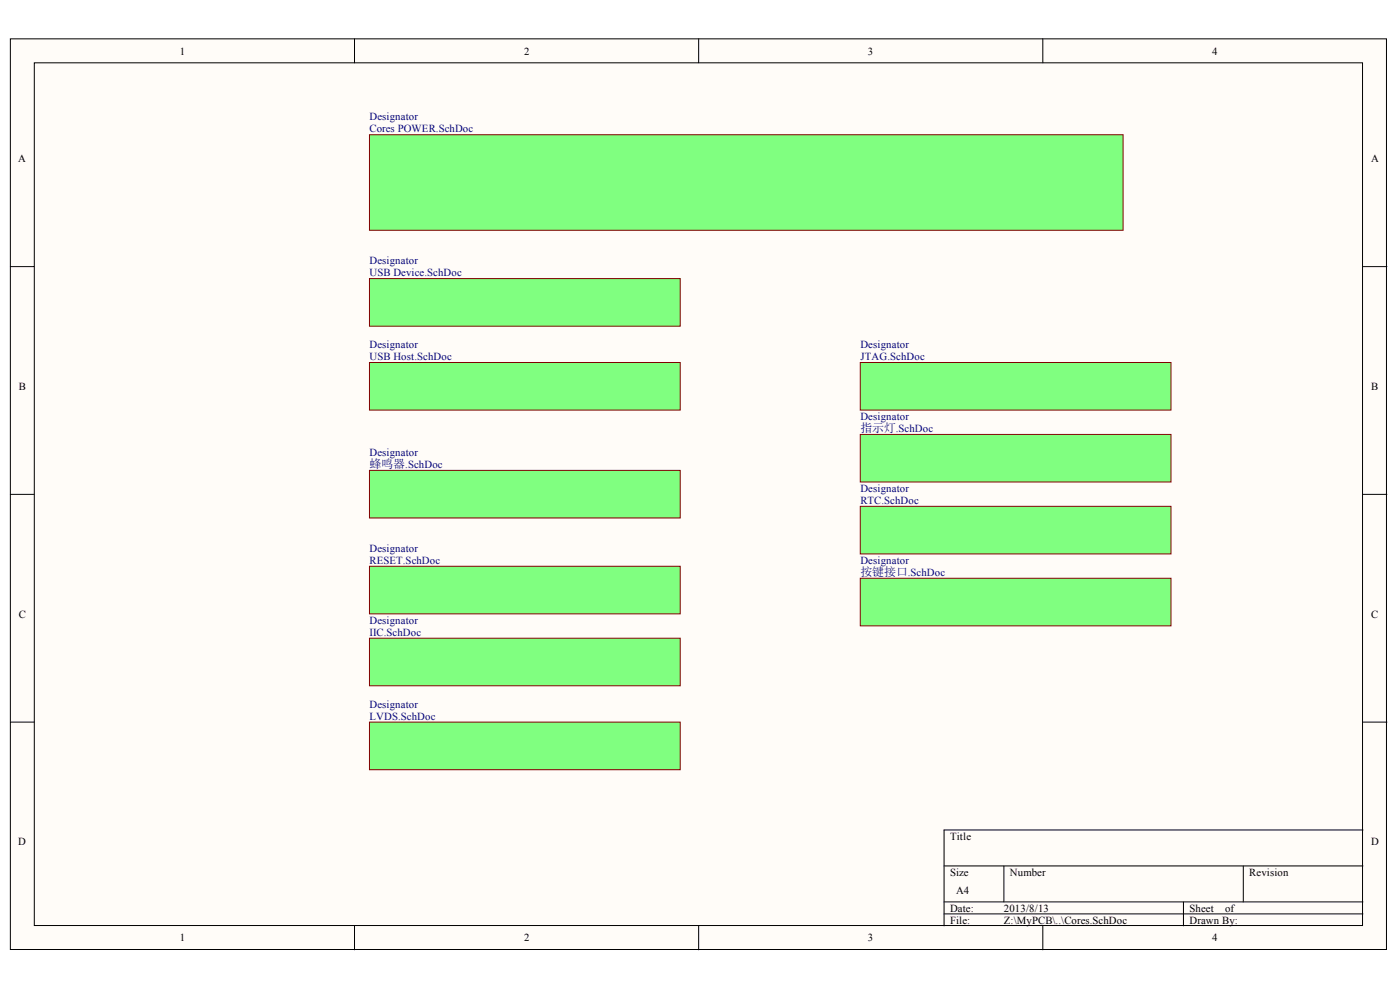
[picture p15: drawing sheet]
<svg xmlns="http://www.w3.org/2000/svg" width="296mm" height="209mm" viewBox="0 0 296 209" stroke-linecap="round" stroke-linejoin="round" font-family="sans-serif">
<defs><g id="words">
<g font-size="2.5" fill="#000080">
<text x="181.9" y="91.3">指示灯.SchDoc</text>
<text x="78.1" y="98.9">蜂鸣器.SchDoc</text>
<text x="181.9" y="121.7">按键接口.SchDoc</text>
</g>
<g font-size="2.3">
<text x="38" y="11.5">1</text>
<text x="110.8" y="11.5">2</text>
<text x="183.5" y="11.5">3</text>
<text x="256.3" y="11.5">4</text>
<text x="3.9" y="34.3">A</text>
<text x="289.9" y="34.3">A</text>
<text x="4" y="82.4">B</text>
<text x="289.9" y="82.4">B</text>
<text x="4" y="130.6">C</text>
<text x="289.9" y="130.6">C</text>
<text x="3.9" y="178.7">D</text>
<text x="200.8" y="177.4">Title</text>
<text x="289.9" y="178.7">D</text>
<text x="200.8" y="185.1">Size</text>
<text x="213.5" y="185.1">Number</text>
<text x="264.1" y="185.1">Revision</text>
<text x="202.1" y="188.8">A4</text>
<text x="200.8" y="192.6">Date:</text>
<text x="200.8" y="195.2">File:</text>
<text x="212.2" y="192.6">2013/8/13</text>
<text x="212.2" y="195.2">Z:\MyPCB\..\Cores.SchDoc</text>
<text x="251.5" y="192.6">Sheet</text>
<text x="251.5" y="195.2">Drawn By:</text>
<text x="259" y="192.6">of</text>
<text x="38" y="198.9">1</text>
<text x="110.8" y="198.9">2</text>
<text x="183.5" y="198.9">3</text>
<text x="256.3" y="198.9">4</text>
</g>
<g font-size="2.3" fill="#000080">
<text x="78.1" y="25.4">Designator</text>
<text x="78.1" y="28">Cores POWER.SchDoc</text>
<text x="78.1" y="55.8">Designator</text>
<text x="78.1" y="58.3">USB Device.SchDoc</text>
<text x="78.1" y="73.6">Designator</text>
<text x="78.1" y="76.1">USB Host.SchDoc</text>
<text x="181.9" y="73.6">Designator</text>
<text x="181.9" y="76.1">JTAG.SchDoc</text>
<text x="181.9" y="88.7">Designator</text>
<text x="78.1" y="96.4">Designator</text>
<text x="181.9" y="104">Designator</text>
<text x="181.9" y="106.5">RTC.SchDoc</text>
<text x="78.1" y="116.6">Designator</text>
<text x="78.1" y="119.1">RESET.SchDoc</text>
<text x="181.9" y="119.1">Designator</text>
<text x="78.1" y="131.8">Designator</text>
<text x="78.1" y="134.4">IIC.SchDoc</text>
<text x="78.1" y="149.5">Designator</text>
<text x="78.1" y="152.1">LVDS.SchDoc</text>
</g>
</g></defs>
<g fill="#fffcf8" stroke="#000" stroke-width=".21">
<path d="M2.2 8.2h290.9v192.4h-290.9z"/>
<path d="M7.3 13.3h280.8v182.3h-280.8z"/>
</g>
<g fill="none" stroke="#000" stroke-width=".21">
<path d="M74.9 8.2v5.1M147.7 8.2v5.1M220.5 8.2v5.1M2.2 56.3h5.1M288.2 56.3h5M2.2 104.5h5.1M288.2 104.5h5M2.2 152.6h5.1M288.2 152.6h5M288.2 175.4h-88.6v20.3M74.9 195.7v5M147.7 195.7v5"/>
<path d="M199.6 183h88.6M199.6 190.6h88.6M199.6 193.1h88.6M212.2 183v7.6M220.5 195.7v5M250.2 190.6v5.1M262.9 183v7.6"/>
</g>
<g fill="#80ff80" stroke="#800000" stroke-width=".21">
<path d="M181.9 76.6h65.7v10.1h-65.7z"/>
<path d="M181.9 107h65.7v10.1h-65.7z"/>
<path d="M181.9 122.2h65.7v10h-65.7z"/>
<path d="M181.9 91.8h65.7v10.1h-65.7z"/>
<path d="M78.1 134.9h65.7v10h-65.7z"/>
<path d="M78.1 119.7h65.7v10h-65.7z"/>
<path d="M78.1 58.9h65.7v10h-65.7z"/>
<path d="M78.1 76.6h65.7v10.1h-65.7z"/>
<path d="M78.1 99.4h65.7v10.1h-65.7z"/>
<path d="M78.1 28.5h159.3v20.2h-159.3z"/>
<path d="M78.1 152.6h65.7v10h-65.7z"/>
</g>
<use href="#words"/>
</svg>
